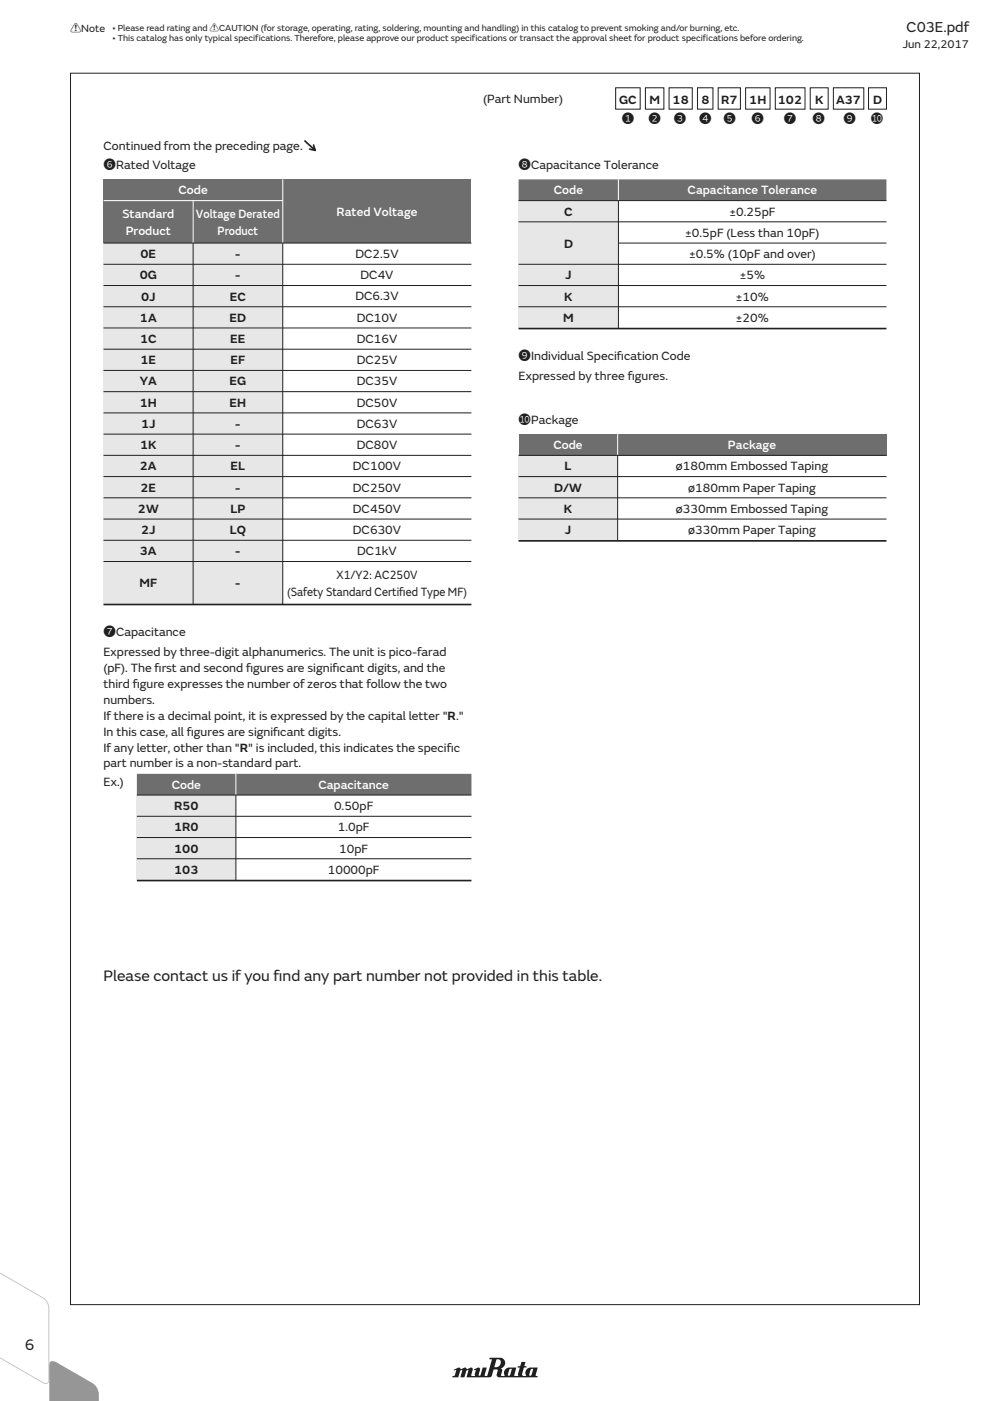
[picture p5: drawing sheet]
<svg xmlns="http://www.w3.org/2000/svg" width="210mm" height="297mm" viewBox="0 0 210 297" stroke-linecap="round" stroke-linejoin="round" font-family="sans-serif">
<defs><g id="words">
<g font-size="3.4" fill="#231f20">
<text x="21.9" y="208.1">Please contact us if you f</text>
<text x="58" y="208.1">ind any part number not provided in this table.</text>
<text x="5.3" y="286.2">6</text>
</g>
<text font-size="3.2" fill="#231f20" x="192.2" y="6.7">C03E.pdf</text>
<g font-size="2.6" fill="#231f20">
<text x="102.5" y="21.9">(Part Number)</text>
<text x="131.3" y="22">GC</text>
<text x="137.7" y="22">M</text>
<text x="142.6" y="22">18</text>
<text x="148.7" y="22">8</text>
<text x="152.9" y="22">R7</text>
<text x="158.9" y="22">1H</text>
<text x="164.9" y="22">102</text>
<text x="172.8" y="22">K</text>
<text x="177.3" y="22">A37</text>
<text x="185.1" y="22">D</text>
<text x="131.8" y="26.2">1</text>
<text x="137.5" y="26.2">2</text>
<text x="142.9" y="26.2">3</text>
<text x="148.3" y="26.2">4</text>
<text x="153.4" y="26.2">5</text>
<text x="159.4" y="26.2">6</text>
<text x="166.2" y="26.2">7</text>
<text x="172.3" y="26.2">8</text>
<text x="178.9" y="26.2">9</text>
<text x="184.6" y="26.2">:</text>
<text x="22" y="35.9">6Rated Voltage</text>
<text x="22" y="31.9">Continued from the preceding page.</text>
<text x="110" y="35.8">8Capacitance Tolerance</text>
<text x="119.6" y="45.7">C</text>
<text x="154.7" y="45.7">±0.25pF</text>
<text x="119.6" y="52.5">D</text>
<text x="145.3" y="50.2">±0.5pF (Less than 10pF)</text>
<text x="29.6" y="59.2">0G</text>
<text x="29.8" y="54.7">0E</text>
<text x="49.9" y="54.7">-</text>
<text x="49.9" y="59.2">-</text>
<text x="75.4" y="54.7">DC2.5V</text>
<text x="76.5" y="59.2">DC4V</text>
<text x="119.9" y="59.2">J</text>
<text x="146.1" y="54.7">±0.5% (10pF and over)</text>
<text x="156.8" y="59.2">±5%</text>
<text x="29.9" y="63.7">0J</text>
<text x="48.7" y="63.7">EC</text>
<text x="75.4" y="63.7">DC6.3V</text>
<text x="119.7" y="63.7">K</text>
<text x="156" y="63.7">±10%</text>
<text x="29.7" y="68.2">1A</text>
<text x="48.7" y="68.2">ED</text>
<text x="75.6" y="68.2">DC10V</text>
<text x="119.4" y="68.2">M</text>
<text x="156" y="68.2">±20%</text>
<text x="29.7" y="72.7">1C</text>
<text x="29.8" y="77.2">1E</text>
<text x="48.8" y="72.7">EE</text>
<text x="48.9" y="77.2">EF</text>
<text x="75.6" y="72.7">DC16V</text>
<text x="75.6" y="77.2">DC25V</text>
<text x="110" y="76.4">9Individual Specif</text>
<text x="130.8" y="76.4">ication Code</text>
<text x="29.6" y="81.7">YA</text>
<text x="48.7" y="81.7">EG</text>
<text x="75.6" y="81.7">DC35V</text>
<text x="110" y="80.6">Expressed by three f</text>
<text x="133.1" y="80.6">igures.</text>
<text x="29.6" y="86.2">1H</text>
<text x="48.7" y="86.2">EH</text>
<text x="75.6" y="86.2">DC50V</text>
<text x="110" y="89.9">:Package</text>
<text x="29.7" y="95.2">1K</text>
<text x="29.9" y="90.7">1J</text>
<text x="49.9" y="90.7">-</text>
<text x="49.9" y="95.2">-</text>
<text x="75.6" y="90.7">DC63V</text>
<text x="75.6" y="95.2">DC80V</text>
<text x="29.7" y="99.7">2A</text>
<text x="48.9" y="99.7">EL</text>
<text x="74.8" y="99.7">DC100V</text>
<text x="119.7" y="99.7">L</text>
<text x="143.3" y="99.7">ø180mm Embossed Taping</text>
<text x="29.8" y="104.2">2E</text>
<text x="49.9" y="104.2">-</text>
<text x="74.8" y="104.2">DC250V</text>
<text x="117.5" y="104.2">D/W</text>
<text x="145.9" y="104.2">ø180mm Paper Taping</text>
<text x="29.2" y="108.7">2W</text>
<text x="29.9" y="113.2">2J</text>
<text x="48.7" y="113.2">LQ</text>
<text x="48.8" y="108.7">LP</text>
<text x="74.8" y="108.7">DC450V</text>
<text x="74.8" y="113.2">DC630V</text>
<text x="119.6" y="108.7">K</text>
<text x="119.8" y="113.2">J</text>
<text x="143.3" y="108.7">ø330mm Embossed Taping</text>
<text x="145.9" y="113.2">ø330mm Paper Taping</text>
<text x="29.7" y="117.7">3A</text>
<text x="49.9" y="117.7">-</text>
<text x="75.8" y="117.7">DC1kV</text>
<text x="29.6" y="124.5">MF</text>
<text x="49.9" y="124.5">-</text>
<text x="71.3" y="122.7">X1/Y2: AC250V</text>
<text x="60.9" y="126.3">(Safety Standard Certif</text>
<text x="84.7" y="126.3">ied Type MF)</text>
<text x="22" y="134.9">7Capacitance</text>
<text x="22" y="139.1">Expressed by three-digit alphanumerics. The unit is pico-farad</text>
<text x="22" y="142.5">(pF). The f</text>
<text x="32.8" y="142.5">irst and second f</text>
<text x="52.2" y="142.5">igures are signif</text>
<text x="70.5" y="142.5">icant digits, and the</text>
<text x="22" y="145.8">third f</text>
<text x="22" y="149.2">numbers.</text>
<text x="28.2" y="145.8">igure expresses the number of zeros that follow the two</text>
<text x="22" y="152.6">If there is a decimal point, it is expressed by the capital letter &quot;R.&quot;</text>
<text x="22" y="156">In this case, all f</text>
<text x="39.6" y="156">igures are signif</text>
<text x="57.9" y="156">icant digits.</text>
<text x="22" y="159.3">If any letter, other than &quot;R&quot; is included, this indicates the specif</text>
<text x="94.7" y="159.3">ic</text>
<text x="22" y="162.7">part number is a non-standard part.</text>
<text x="22" y="166.6">Ex.)</text>
<text x="36.9" y="171.8">R50</text>
<text x="70.8" y="171.8">0.50pF</text>
<text x="36.9" y="176.3">1R0</text>
<text x="71.6" y="176.3">1.0pF</text>
<text x="36.9" y="180.8">100</text>
<text x="36.9" y="185.3">103</text>
<text x="69.5" y="185.3">10000pF</text>
<text x="71.9" y="180.8">10pF</text>
</g>
<g font-size="2.6" fill="#fff">
<text x="37.9" y="41.2">Code</text>
<text x="117.4" y="41.2">Code</text>
<text x="145.8" y="41.2">Capacitance Tolerance</text>
<text x="25.9" y="46.2">Standard</text>
<text x="41.6" y="46.2">Voltage Derated</text>
<text x="71.3" y="45.7">Rated Voltage</text>
<text x="26.7" y="49.7">Product</text>
<text x="46.1" y="49.7">Product</text>
<text x="117.4" y="95.2">Code</text>
<text x="154.3" y="95.2">Package</text>
<text x="36.4" y="167.3">Code</text>
<text x="67.5" y="167.3">Capacitance</text>
</g>
<text font-size="2.5" fill="#231f20" x="191.3" y="10.3">Jun 22,2017</text>
<text font-size="2.3" fill="#231f20" x="15" y="6.9">!Note</text>
<g font-size="1.9" fill="#231f20">
<text x="23.9" y="6.5">• Please read rating and !CAUTION (for storage, operating, rating, soldering, mounting and handling) in this catalog to prevent smoking and/or burning, etc.</text>
<text x="23.9" y="8.8">• This catalog has only typical specifications. Therefore, please approve our product specifications or transact the approval sheet for product specifications before ordering.</text>
</g>
</g></defs>
<path d="M96.2 290.4l.1 .2 .3-.2a1.12 1.12 0 0 1-.4 1.3l-.2 .1-.1 .2h1.3l.4-1.4 .3-.2-.2 1.6h.8l.4-1.4 .3-.2-.2 1.6h5l.3-.3 .4-1.3h.8l-.2 1a.5 .5 0 0 0 .5 .6h8.1l.1-.2-.4-.2 .4-1.6-1.5-.1a1.22 1.22 0 0 0-1 1.8h-.7l-.1-.3 .4-1.4 .5-.2v-.1l-.4-.1 .2-.8h-.8l-.3 .8-.5 .1v.2l.4 .1a2.03 2.03 0 0 0-.3 1.6l-.7 .1-.2-.1 .4-1.7a3.3 3.3 0 0 0-2.1 .3 1.35 1.35 0 0 0-.3 1.5h-.7l.2-1.2-.3-.3a1.18 1.18 0 0 0 .9-1.5 1.18 1.18 0 0 0-1.4-.8h-1.9v.3l.5 .1-.9 3.3-.3 .1-.4-.1 .4-1.7-.7 .1-.5 1.5-.2 .2-.2-.2 .3-1.2-.4-.4-.9 .5v.1h.4l-.3 1.2h-.5l-.2-.1 .3-1.2-.1-.4h-.3l-.8 .3-.2-.3h-.3l-.8 .3-.4-.4zM105.3 288.2a.71 .71 0 0 1 .9 .3 .71 .71 0 0 1-.2 .9l-.4 .4-.8 .1zM108 290.3h.5l-.3 1.2-.4 .2-.1-.2zM112.6 290.3h.4l-.3 1.2-.3 .2-.2-.2z" fill="#231f20"/>
<path d="M-.1 268l9.6 7.3 .8 1.2 .2 .8v15.2a.79 .79 0 0 1-.4 .9 .79 .79 0 0 1-.9-.1l-9.3-7.1v-.2l9.7 7.3a.57 .57 0 0 0 .7-.8v-15.2a2.68 2.68 0 0 0-1.2-2.1l-9.2-7z" fill="#bbbdc0"/>
<path d="M10.6 288.9a.99 .99 0 0 1 1.3-.1l7.6 4.4a2.89 2.89 0 0 1 1.5 2.3v1.6h-10.5z" fill="#939598"/>
<path d="M15 15.5h180v261.1h-180zM130.5 18.6h5.2v4.5h-5.2zM136.8 18.6h4v4.5h-4zM141.9 18.6h4.9v4.5h-4.9zM147.9 18.6h3.3v4.5h-3.3zM152.3 18.6h4.7v4.5h-4.7zM158.1 18.6h5.2v4.5h-5.2zM164.4 18.6h6.3v4.5h-6.3zM171.8 18.6h3.8v4.5h-3.8zM176.7 18.6h6.4v4.5h-6.4zM184.1 18.6h3.9v4.5h-3.9z" fill="none" stroke="#231f20" stroke-width=".21"/>
<g fill="#e6e7e8">
<path d="M29 168.6h21v18h-21z"/>
<path d="M110 42.5h21.1v27h-21.1z"/>
<path d="M110 96.5h21v18.2h-21z"/>
</g>
<path d="M29 164.1h71v4.5h-71z" fill="#6d6e70"/>
<path d="M29 173.1h71M29 177.6h71M29 168.6h71M50 168.6v18M29 182.1h71" fill="none" stroke="#231f20" stroke-width=".21"/>
<path d="M29 186.7h71" fill="none" stroke="#231f20" stroke-width=".35"/>
<path d="M50 164.1v4.5" fill="none" stroke="#fff" stroke-width=".21"/>
<path d="M110 92h78v4.5h-78z" fill="#6d6e70"/>
<path d="M131 96.5v18.2M110 101h78M110 105.5h78M110 110.1h78" fill="none" stroke="#231f20" stroke-width=".21"/>
<path d="M110 114.7h78" fill="none" stroke="#231f20" stroke-width=".35"/>
<path d="M110 38h78v4.5h-78z" fill="#6d6e70"/>
<path d="M110 47h78M110 56h78M110 42.5h78M131.1 51.5h56.9M131.1 42.5v27M110 60.5h78M110 65h78M110 96.5h78" fill="none" stroke="#231f20" stroke-width=".21"/>
<path d="M110 69.7h78" fill="none" stroke="#231f20" stroke-width=".35"/>
<path d="M131.1 38v4.5M131 92v4.5" fill="none" stroke="#fff" stroke-width=".21"/>
<path d="M22 51.5h38v76.7h-38z" fill="#e6e7e8"/>
<path d="M22 38h78v13.5h-78z" fill="#6d6e70"/>
<g fill="none" stroke="#231f20" stroke-width=".21">
<path d="M22 56h78M22 51.5h78M41 51.5v76.7M60 51.5v76.7M22 60.5h78M22 65h78M22 69.5h78M22 74h78M22 78.5h78M22 83h78M22 87.5h78M22 92h78"/>
<path d="M22 96.5h78M22 101h78M22 105.5h78M22 110h78M22 114.6h78M22 119.1h78"/>
</g>
<path d="M64.6 29.9l2.2 2-.3-1.2M65.6 31.6l1.2 .3M22 128.2h78" fill="none" stroke="#231f20" stroke-width=".35"/>
<path d="M60 38v13.5M22 42.5h38M41 42.5v9" fill="none" stroke="#fff" stroke-width=".21"/>
<use href="#words"/>
</svg>
